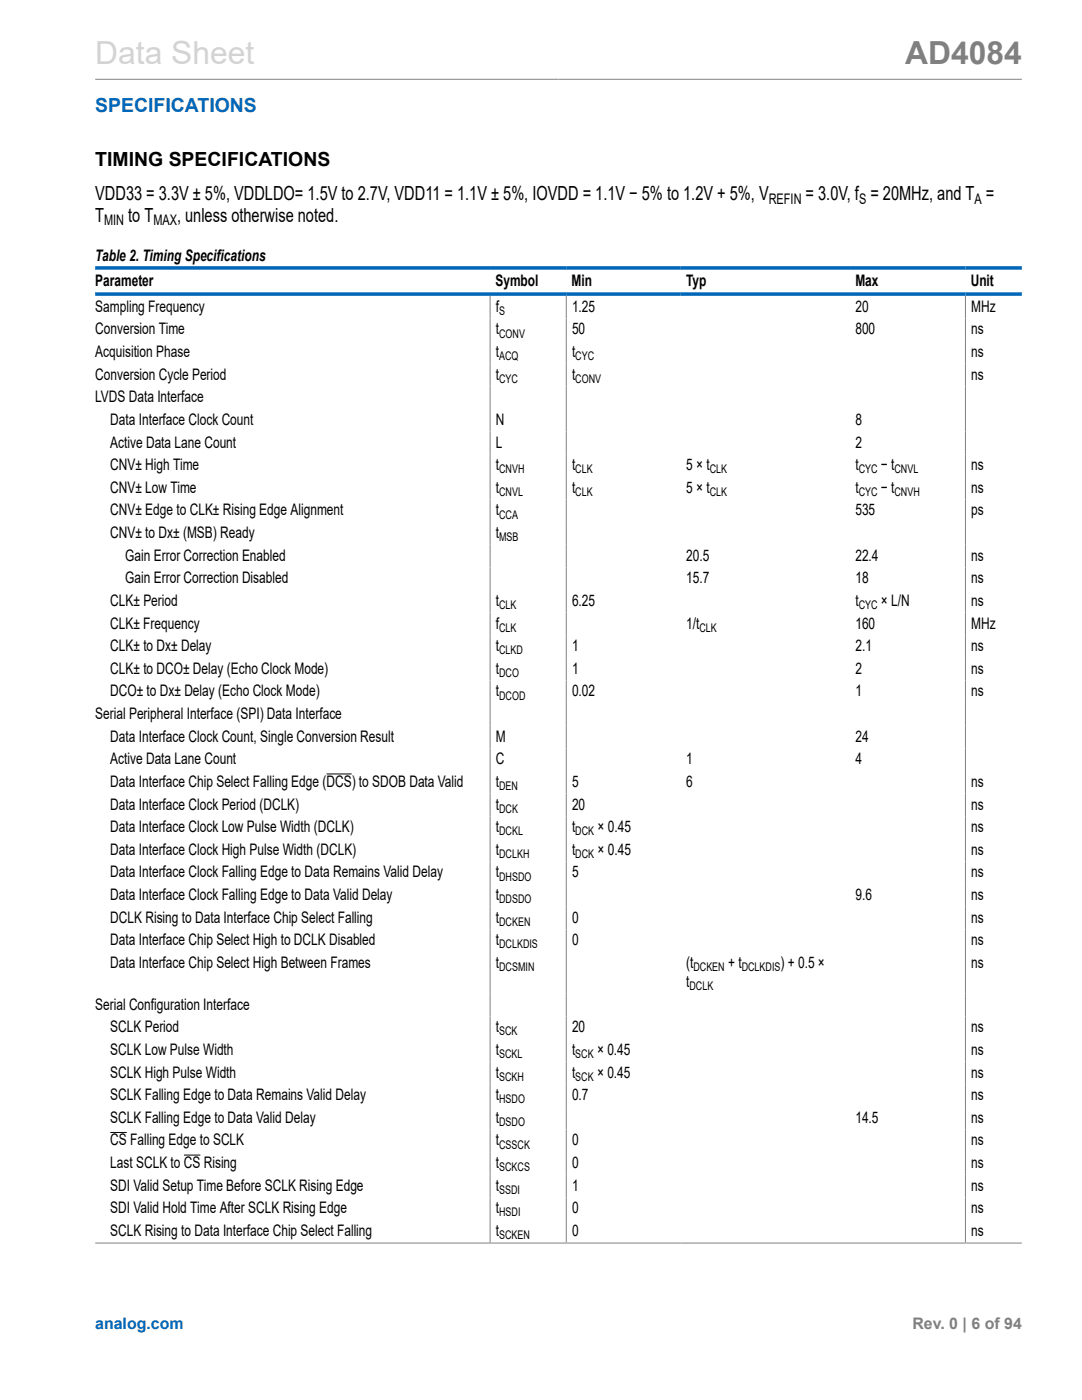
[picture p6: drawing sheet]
<svg xmlns="http://www.w3.org/2000/svg" width="216mm" height="279mm" viewBox="0 0 216 279" stroke-linecap="round" stroke-linejoin="round" font-family="sans-serif">
<defs><g id="words">
<text font-size="6.3" fill="#d3d3d3" x="19" y="12.7">Data Sheet</text>
<text font-size="6.3" fill="#808080" x="180.6" y="12.7">AD4084</text>
<text font-size="3.9" fill="#0067b8" x="19" y="22.3">SPECIFICATIONS</text>
<g font-size="3.9">
<text x="19" y="33.2">TIMING SPECIFICATIONS</text>
<text x="19" y="40">VDD33 = 3.3V ± 5%, VDDLDO= 1.5V to 2.7V, VDD11 = 1.1V ± 5%, IOVDD = 1.1V − 5% to 1.2V + 5%, V</text>
<text x="160.8" y="40">= 3.0V, f = 20MHz, and T =</text>
<text x="19" y="44.2">T</text>
<text x="25.6" y="44.2">to T</text>
<text x="35.3" y="44.2">, unless otherwise noted.</text>
</g>
<g font-size="3.2">
<text x="19" y="52.1">Table 2. Timing Specifications</text>
<text x="19" y="57">Parameter</text>
<text x="98.9" y="57">Symbol</text>
<text x="114.1" y="57">Min</text>
<text x="136.9" y="57">Typ</text>
<text x="170.7" y="57">Max</text>
<text x="193.7" y="57">Unit</text>
<text x="19" y="62.2">Sampling Frequency</text>
<text x="98.9" y="62.2">f</text>
<text x="114.1" y="62.2">1.25</text>
<text x="170.7" y="62.2">20</text>
<text x="193.8" y="62.2">MHz</text>
<text x="19" y="71.2">Acquisition Phase</text>
<text x="19" y="66.7">Conversion Time</text>
<text x="98.9" y="71.2">t</text>
<text x="98.9" y="66.7">t</text>
<text x="114.1" y="71.2">t</text>
<text x="114.1" y="66.7">50</text>
<text x="170.7" y="66.7">800</text>
<text x="193.8" y="66.7">ns</text>
<text x="193.8" y="71.2">ns</text>
<text x="19" y="75.8">Conversion Cycle Period</text>
<text x="98.9" y="75.8">t</text>
<text x="114.1" y="75.8">t</text>
<text x="193.8" y="75.8">ns</text>
<text x="19" y="80.3">LVDS Data Interface</text>
<text x="22" y="84.8">Data Interface Clock Count</text>
<text x="22" y="89.3">Active Data Lane Count</text>
<text x="98.9" y="84.8">N</text>
<text x="98.9" y="89.3">L</text>
<text x="170.7" y="84.8">8</text>
<text x="170.7" y="89.3">2</text>
<text x="22" y="93.8">CNV± High Time</text>
<text x="98.9" y="93.8">t</text>
<text x="114.1" y="93.8">t</text>
<text x="136.9" y="93.8">5 × t</text>
<text x="170.7" y="93.8">t</text>
<text x="175.8" y="93.8">− t</text>
<text x="193.8" y="93.8">ns</text>
<text x="22" y="98.3">CNV± Low Time</text>
<text x="98.9" y="98.3">t</text>
<text x="114.1" y="98.3">t</text>
<text x="136.9" y="98.3">5 × t</text>
<text x="170.7" y="98.3">t</text>
<text x="175.8" y="98.3">− t</text>
<text x="193.8" y="98.3">ns</text>
<text x="22" y="102.9">CNV± Edge to CLK± Rising Edge Alignment</text>
<text x="22" y="107.4">CNV± to Dx± (MSB) Ready</text>
<text x="98.9" y="102.9">t</text>
<text x="98.9" y="107.4">t</text>
<text x="170.7" y="102.9">535</text>
<text x="193.8" y="102.9">ps</text>
<text x="25" y="111.9">Gain Error Correction Enabled</text>
<text x="136.9" y="111.9">20.5</text>
<text x="170.7" y="111.9">22.4</text>
<text x="193.8" y="111.9">ns</text>
<text x="25" y="116.4">Gain Error Correction Disabled</text>
<text x="136.9" y="116.4">15.7</text>
<text x="170.7" y="116.4">18</text>
<text x="193.8" y="116.4">ns</text>
<text x="22" y="125.4">CLK± Frequency</text>
<text x="22" y="120.9">CLK± Period</text>
<text x="98.9" y="125.4">f</text>
<text x="98.9" y="120.9">t</text>
<text x="114.1" y="120.9">6.25</text>
<text x="136.9" y="125.4">1/t</text>
<text x="170.7" y="120.9">t</text>
<text x="170.7" y="125.4">160</text>
<text x="175.8" y="120.9">× L/N</text>
<text x="193.8" y="120.9">ns</text>
<text x="193.8" y="125.4">MHz</text>
<text x="22" y="130">CLK± to Dx± Delay</text>
<text x="98.9" y="130">t</text>
<text x="114.1" y="130">1</text>
<text x="170.7" y="130">2.1</text>
<text x="193.8" y="130">ns</text>
<text x="22" y="134.5">CLK± to DCO± Delay (Echo Clock Mode)</text>
<text x="98.9" y="134.5">t</text>
<text x="114.1" y="134.5">1</text>
<text x="170.7" y="134.5">2</text>
<text x="193.8" y="134.5">ns</text>
<text x="19" y="143.5">Serial Peripheral Interface (SPI) Data Interface</text>
<text x="22" y="139">DCO± to Dx± Delay (Echo Clock Mode)</text>
<text x="98.9" y="139">t</text>
<text x="114.1" y="139">0.02</text>
<text x="170.7" y="139">1</text>
<text x="193.8" y="139">ns</text>
<text x="22" y="148">Data Interface Clock Count, Single Conversion Result</text>
<text x="98.9" y="148">M</text>
<text x="170.7" y="148">24</text>
<text x="22" y="152.5">Active Data Lane Count</text>
<text x="98.9" y="152.5">C</text>
<text x="136.9" y="152.5">1</text>
<text x="170.7" y="152.5">4</text>
<text x="22" y="157">Data Interface Chip Select Falling Edge (DCS) to SDOB Data Valid</text>
<text x="22" y="161.6">Data Interface Clock Period (DCLK)</text>
<text x="98.9" y="157">t</text>
<text x="98.9" y="161.6">t</text>
<text x="114.1" y="157">5</text>
<text x="114.1" y="161.6">20</text>
<text x="136.9" y="157">6</text>
<text x="193.8" y="157">ns</text>
<text x="193.8" y="161.6">ns</text>
<text x="22" y="166.1">Data Interface Clock Low Pulse Width (DCLK)</text>
<text x="98.9" y="166.1">t</text>
<text x="114.1" y="166.1">t</text>
<text x="119.2" y="166.1">× 0.45</text>
<text x="193.8" y="166.1">ns</text>
<text x="22" y="170.6">Data Interface Clock High Pulse Width (DCLK)</text>
<text x="98.9" y="170.6">t</text>
<text x="114.1" y="170.6">t</text>
<text x="119.2" y="170.6">× 0.45</text>
<text x="193.8" y="170.6">ns</text>
<text x="22" y="175.1">Data Interface Clock Falling Edge to Data Remains Valid Delay</text>
<text x="22" y="179.6">Data Interface Clock Falling Edge to Data Valid Delay</text>
<text x="98.9" y="175.1">t</text>
<text x="98.9" y="179.6">t</text>
<text x="114.1" y="175.1">5</text>
<text x="170.7" y="179.6">9.6</text>
<text x="193.8" y="175.1">ns</text>
<text x="193.8" y="179.6">ns</text>
<text x="22" y="184.1">DCLK Rising to Data Interface Chip Select Falling</text>
<text x="98.9" y="184.1">t</text>
<text x="114.1" y="184.1">0</text>
<text x="193.8" y="184.1">ns</text>
<text x="22" y="188.7">Data Interface Chip Select High to DCLK Disabled</text>
<text x="98.9" y="188.7">t</text>
<text x="114.1" y="188.7">0</text>
<text x="193.8" y="188.7">ns</text>
<text x="22" y="193.2">Data Interface Chip Select High Between Frames</text>
<text x="98.9" y="193.2">t</text>
<text x="136.9" y="193.2">(t</text>
<text x="136.9" y="197">t</text>
<text x="145.3" y="193.2">+ t</text>
<text x="155.7" y="193.2">) + 0.5 ×</text>
<text x="193.8" y="193.2">ns</text>
<text x="19" y="201.5">Serial Configuration Interface</text>
<text x="22" y="206">SCLK Period</text>
<text x="98.9" y="206">t</text>
<text x="114.1" y="206">20</text>
<text x="193.8" y="206">ns</text>
<text x="22" y="210.5">SCLK Low Pulse Width</text>
<text x="22" y="215">SCLK High Pulse Width</text>
<text x="98.9" y="210.5">t</text>
<text x="98.9" y="215">t</text>
<text x="114.1" y="215">t</text>
<text x="114.1" y="210.5">t</text>
<text x="119.1" y="215">× 0.45</text>
<text x="119.1" y="210.5">× 0.45</text>
<text x="193.8" y="215">ns</text>
<text x="193.8" y="210.5">ns</text>
<text x="22" y="219.6">SCLK Falling Edge to Data Remains Valid Delay</text>
<text x="98.9" y="219.6">t</text>
<text x="114.1" y="219.6">0.7</text>
<text x="193.8" y="219.6">ns</text>
<text x="22" y="224.1">SCLK Falling Edge to Data Valid Delay</text>
<text x="98.9" y="224.1">t</text>
<text x="170.7" y="224.1">14.5</text>
<text x="193.8" y="224.1">ns</text>
<text x="22" y="228.6">CS Falling Edge to SCLK</text>
<text x="22" y="233.1">Last SCLK to CS Rising</text>
<text x="98.9" y="228.6">t</text>
<text x="98.9" y="233.1">t</text>
<text x="114.1" y="233.1">0</text>
<text x="114.1" y="228.6">0</text>
<text x="193.8" y="233.1">ns</text>
<text x="193.8" y="228.6">ns</text>
<text x="22" y="237.6">SDI Valid Setup Time Before SCLK Rising Edge</text>
<text x="98.9" y="237.6">t</text>
<text x="114.1" y="237.6">1</text>
<text x="193.8" y="237.6">ns</text>
<text x="22" y="242.1">SDI Valid Hold Time After SCLK Rising Edge</text>
<text x="98.9" y="242.1">t</text>
<text x="114.1" y="242.1">0</text>
<text x="193.8" y="242.1">ns</text>
<text x="22" y="246.6">SCLK Rising to Data Interface Chip Select Falling</text>
<text x="98.9" y="246.6">t</text>
<text x="114.1" y="246.6">0</text>
<text x="193.8" y="246.6">ns</text>
</g>
<text font-size="3.2" fill="#0067b8" x="19" y="265.3">analog.com</text>
<text font-size="3.2" fill="#808080" x="182.1" y="265.3">Rev. 0 | 6 of 94</text>
<g font-size="2.9">
<text x="153.4" y="40.8">REFIN</text>
<text x="171.4" y="40.8">S</text>
<text x="194.5" y="40.8">A</text>
<text x="20.8" y="45">MIN</text>
<text x="30.6" y="45">MAX</text>
</g>
<g font-size="2.4">
<text x="99.6" y="62.9">S</text>
<text x="99.6" y="67.4">CONV</text>
<text x="99.6" y="71.9">ACQ</text>
<text x="114.8" y="71.9">CYC</text>
<text x="99.6" y="76.4">CYC</text>
<text x="114.8" y="76.4">CONV</text>
<text x="99.6" y="94.5">CNVH</text>
<text x="114.8" y="94.5">CLK</text>
<text x="141.6" y="94.5">CLK</text>
<text x="171.3" y="94.5">CYC</text>
<text x="178.5" y="94.5">CNVL</text>
<text x="99.6" y="99">CNVL</text>
<text x="114.8" y="99">CLK</text>
<text x="141.6" y="99">CLK</text>
<text x="171.3" y="99">CYC</text>
<text x="178.5" y="99">CNVH</text>
<text x="99.6" y="103.5">CCA</text>
<text x="99.6" y="108">MSB</text>
<text x="99.6" y="121.6">CLK</text>
<text x="171.3" y="121.6">CYC</text>
<text x="99.6" y="130.6">CLKD</text>
<text x="99.6" y="126.1">CLK</text>
<text x="139.6" y="126.1">CLK</text>
<text x="99.6" y="135.1">DCO</text>
<text x="99.6" y="139.6">DCOD</text>
<text x="99.6" y="157.7">DEN</text>
<text x="99.6" y="162.2">DCK</text>
<text x="99.6" y="166.7">DCKL</text>
<text x="114.8" y="166.7">DCK</text>
<text x="99.6" y="171.2">DCLKH</text>
<text x="114.8" y="171.2">DCK</text>
<text x="99.6" y="175.7">DHSDO</text>
<text x="99.6" y="180.3">DDSDO</text>
<text x="99.6" y="184.8">DCKEN</text>
<text x="99.6" y="189.3">DCLKDIS</text>
<text x="99.6" y="193.8">DCSMIN</text>
<text x="137.6" y="197.6">DCLK</text>
<text x="138.4" y="193.8">DCKEN</text>
<text x="148" y="193.8">DCLKDIS</text>
<text x="99.6" y="206.6">SCK</text>
<text x="99.6" y="211.2">SCKL</text>
<text x="99.6" y="215.7">SCKH</text>
<text x="114.8" y="215.7">SCK</text>
<text x="114.8" y="211.2">SCK</text>
<text x="99.6" y="220.2">HSDO</text>
<text x="99.6" y="224.7">DSDO</text>
<text x="99.6" y="233.7">SCKCS</text>
<text x="99.6" y="229.2">CSSCK</text>
<text x="99.6" y="238.3">SSDI</text>
<text x="99.6" y="242.8">HSDI</text>
<text x="99.6" y="247.3">SCKEN</text>
</g>
</g></defs>
<path d="M19 15.8h184.9M97.8 59v189M113 59v189M192.6 59v189M19 248.1h184.9" fill="none" stroke="#808080" stroke-width=".2"/>
<path d="M65.1 154.5h5.1M22 226h3.3M36.7 230.5h3.3" fill="none" stroke="#000" stroke-width=".2"/>
<path d="M19 53.5h184.9M19 58.7h184.9" fill="none" stroke="#0067b8" stroke-width=".71"/>
<use href="#words"/>
</svg>
